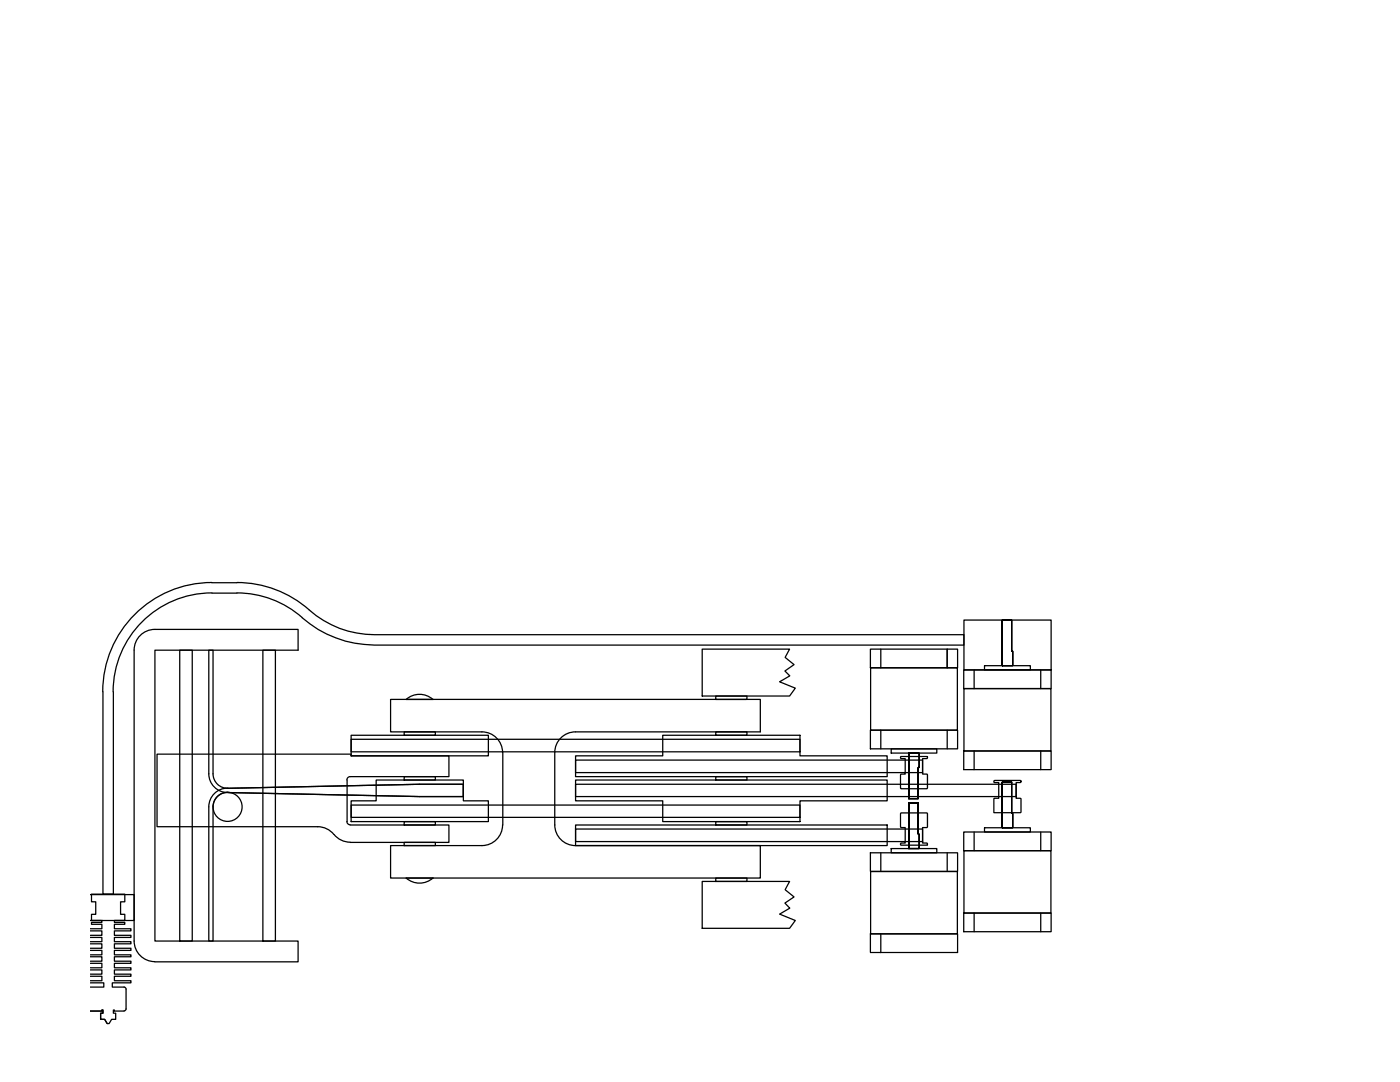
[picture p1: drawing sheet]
<svg xmlns="http://www.w3.org/2000/svg" width="279mm" height="216mm" viewBox="0 0 279 216" stroke-linecap="round" stroke-linejoin="round" font-family="sans-serif">
<!-- layer: 0 -->
<g fill="none" stroke="#000" stroke-width=".25">
<path d="M42.3 118.3a19.7 19.7 0 0 0-19.7 19.7M42.3 116.2a21.8 21.8 0 0 0-21.8 21.8M42.3 118.3h5M42.3 116.3h5M47.3 118.3a19.7 19.7 0 0 1 13 4.9M47.3 116.2a21.8 21.8 0 0 1 14.4 5.5M20.5 138v40.4h2.1v-40.4M30.9 125.6a4.1 4.1 0 0 0-4.1 4.1v58.1M30.9 125.6h28.6v4.1h-28.6v58.1h28.6v4.1h-28.6M35.9 129.7h2.5v58.1h-2.5zM52.5 129.7h2.5v58.1h-2.5zM61.7 121.7a19.5 19.5 0 0 0 13 4.9h117.7v2.1h-117.7a22.3 22.3 0 0 1-14.4-5.4"/>
<path d="M81.1 139.6h5.4M86.4 139.6a4 4 0 0 0-5.4 0M140.1 129.5h17.5l-.9 1.7 1.8 1.4-1.9 1.3 1 1-2 1.1 3.1 1.3-1.1 1.6h-17.5zM142.8 138.9h6.3v.7h-6.3zM173.7 129.5h17.4v3.8h-17.4zM173.8 133.3h17.3v12.4h-17.3zM175.8 129.5v3.8M189 129.5v3.8M192.3 133.7h17.5v3.7h-17.5zM192.4 137.4h17.3v12.4h-17.3zM192.4 123.7h17.4v10h-17.4zM194.4 133.7v3.7"/>
<path d="M196.5 132.8h9.1v.9h-9.1zM200 123.7v9.1v-9.1v9.1v-9.1h1.9v6.2h.2v2.9h-2.1h2.1v-2.9h-.2v-6.2zM207.7 133.7v3.7M45.4 157.3a3.7 3.7 0 0 0-3.7 3.7v26.8h.8v-26.8a2.9 2.9 0 0 1 3-2.9M45.4 157.3l38.3-.8h8.8v2.4h-8.8l-38.2-.8M45.5 157.3l38.2-.8h8.8v2.4h-8.8l-38.3-.8M45.5 157.3a2.9 2.9 0 0 1-3-2.9v-24.7h-.8v24.7a3.7 3.7 0 0 0 3.7 3.7M69.2 155.6a.66 .66 0 0 1 .7-.6h19.7v-4.2h-19.5v-.3h-38.8v14.5h32.1a4.1 4.1 0 0 1 3.2 1.5M69.3 155.6v8.3M70.1 146.7h27.4v4.1h-27.4zM70.1 159.8h5v-4.2h17.4v4.2h5v4.1h-27.4zM70.1 147.5h89.6v2.5h-89.6z"/>
<path d="M80.7 146h6.2v.7h-6.2zM80.7 155h6.2v.6h-6.2zM100.3 150.2a4.1 4.1 0 0 0-4.1-4.2h-18.3v-6.4h73.8v6.4h-36.8a4.1 4.1 0 0 0-4.2 4.2v14.4a4.1 4.1 0 0 0 4.1 4.1h36.9v6.5h-73.8v-6.5h18.3a4.1 4.1 0 0 0 4.1-4.1M100.3 150.2v14.4M114.9 155.6h62.2v4.2h-17.4v4.1h-27.4v-4.1h-17.4zM114.9 150.8h17.4v-4.1h27.4v4.1h17.4v4.2h-62.2zM114.9 156.5h87.9v2.4h-87.9zM114.9 151.7h69.2v2.5h-69.2zM142.8 155h6.3v.6h-6.3zM142.8 146h6.3v.7h-6.3zM173.7 145.7h17.4v3.7h-17.4zM175.8 145.7v3.7"/>
<path d="M177.9 149.4h9.1v.9h-9.1zM179.7 151h5.4l-.1 .4h-.9v3.1h.9l.1 .1-.1 2.8h-5.2l-.1-2.8 .1-.1h.9v-3.1h-.9zM181.4 150.3h2v2.8h-.2v6.3h-1.8v-9.1v9.1v-9.1v9.1h1.8v-6.3h.2v-2.8zM189 145.7v3.7M192.3 149.8h17.5v3.8h-17.5zM194.4 149.8v3.8M198.3 155.9l.2-.2h5.1l.2 .2-.2 .3h-.8v3.1l1 .1v2.7l-5.5 .1v-2.8l1-.1v-3.1h-.8zM200 156.1v9.1v-9.1v9.1v-9.1h1.9v6.2h.2v2.9h-2.1h2.1v-2.9h-.2v-6.2zM207.7 149.8v3.8M18 178.5h8.8v5.2h-8.8M66.7 166.5a4.1 4.1 0 0 0 3.2 1.5M69.2 163.9a.66 .66 0 0 0 .7 .7h19.7v3.5h-19.7"/>
<path d="M70.1 160.6h89.6v2.5h-89.6zM80.7 168.1h6.2v.6h-6.2zM80.7 163.9h6.2v.7h-6.2zM81 175.2a4 4 0 0 0 5.4 0M81.1 175.2h5.4M114.9 164.6h62.2v4.1h-62.2zM114.9 165.4h69.2v2.5h-69.2zM140.1 175.9h17.5l-.9 1.6 1.8 1.5-1.9 1.2 1 1-2 1.2 3.1 1.3-1.1 1.5h-17.5zM142.8 163.9h6.3v.7h-6.3zM142.8 175.2h6.3v.7h-6.3zM173.7 170.2h17.4v3.7h-17.4zM173.8 173.9h17.3v12.4h-17.3z"/>
<path d="M175.8 170.2v3.7M177.9 169.3h9.1v.9h-9.1zM179.8 162.2h5.2l.1 2.8-.1 .1h-.9v3.1h.9v.4h-5.3l.1-.4h.9v-3.1h-.9l-.1-.1zM181.4 160.2v9.1v-9.1v9.1v-9.1h1.8v6.2h.2v2.9h-2h2v-2.9h-.2v-6.2zM189 170.2v3.7M192.3 166h17.5v3.7h-17.5zM192.4 169.7h17.3v12.5h-17.3zM194.4 166v3.7M196.5 165.2h9.1v.8h-9.1zM207.7 166v3.7M18 185.3h2.3v-.9h-2v-.3h2v-.4h-2v-1.3h.8v-2.5h-.8v-1.5h6.6v1.5h-.8v2.5h.8v1.3h-2.1v.4h2.1v.3h-2.1v.9h3.3v.4h-3.3v.9h3.3v.5h-3.3v.8h3.3v.4h-3.3v.9h3.3v.4h-3.3v.9h3.3v.4h-3.3v.9h3.3v.4h-3.3v.9h3.3v.4h-3.3v.9h3.3v.4h-3.3v.9h3.3v.4h-3.7v.9h2.4M18 185.7h2.3v.9h-2.3"/>
<path d="M18 187.1h2.3v.8h-2.3M18 188.3h2.3v.9h-2.3M18 189.6h2.3v.9h-2.3M18 190.9h2.3v.9h-2.3M18 192.2h2.3v.9h-2.3M18 193.5h2.3v.9h-2.3M18 194.8h2.3v.9h-2.3M18 196.1h2.7v.9h-2.7M24.8 197l.3 .2 .1 .2v3.9l-.1 .2-.3 .2M26.8 187.8a4.1 4.1 0 0 0 4.1 4.1M173.7 186.3h17.4v3.8h-17.4zM175.8 186.3v3.8"/>
<path d="M192.3 182.2h17.5v3.7h-17.5zM194.4 182.2v3.7M207.7 182.2v3.7M20.3 201.5h.2v.7h-.4v1.2h.8l.5 .8M20.3 201.7h-2.3h2.3v-.2h.2v.7h-.4v1.2h.8l.5 .8h.4l.5-.8h.8v-1.2h-.5v-.7h.2v.2h2"/>
<circle cx="45.4" cy="161" r="2.9"/>
</g>
</svg>
